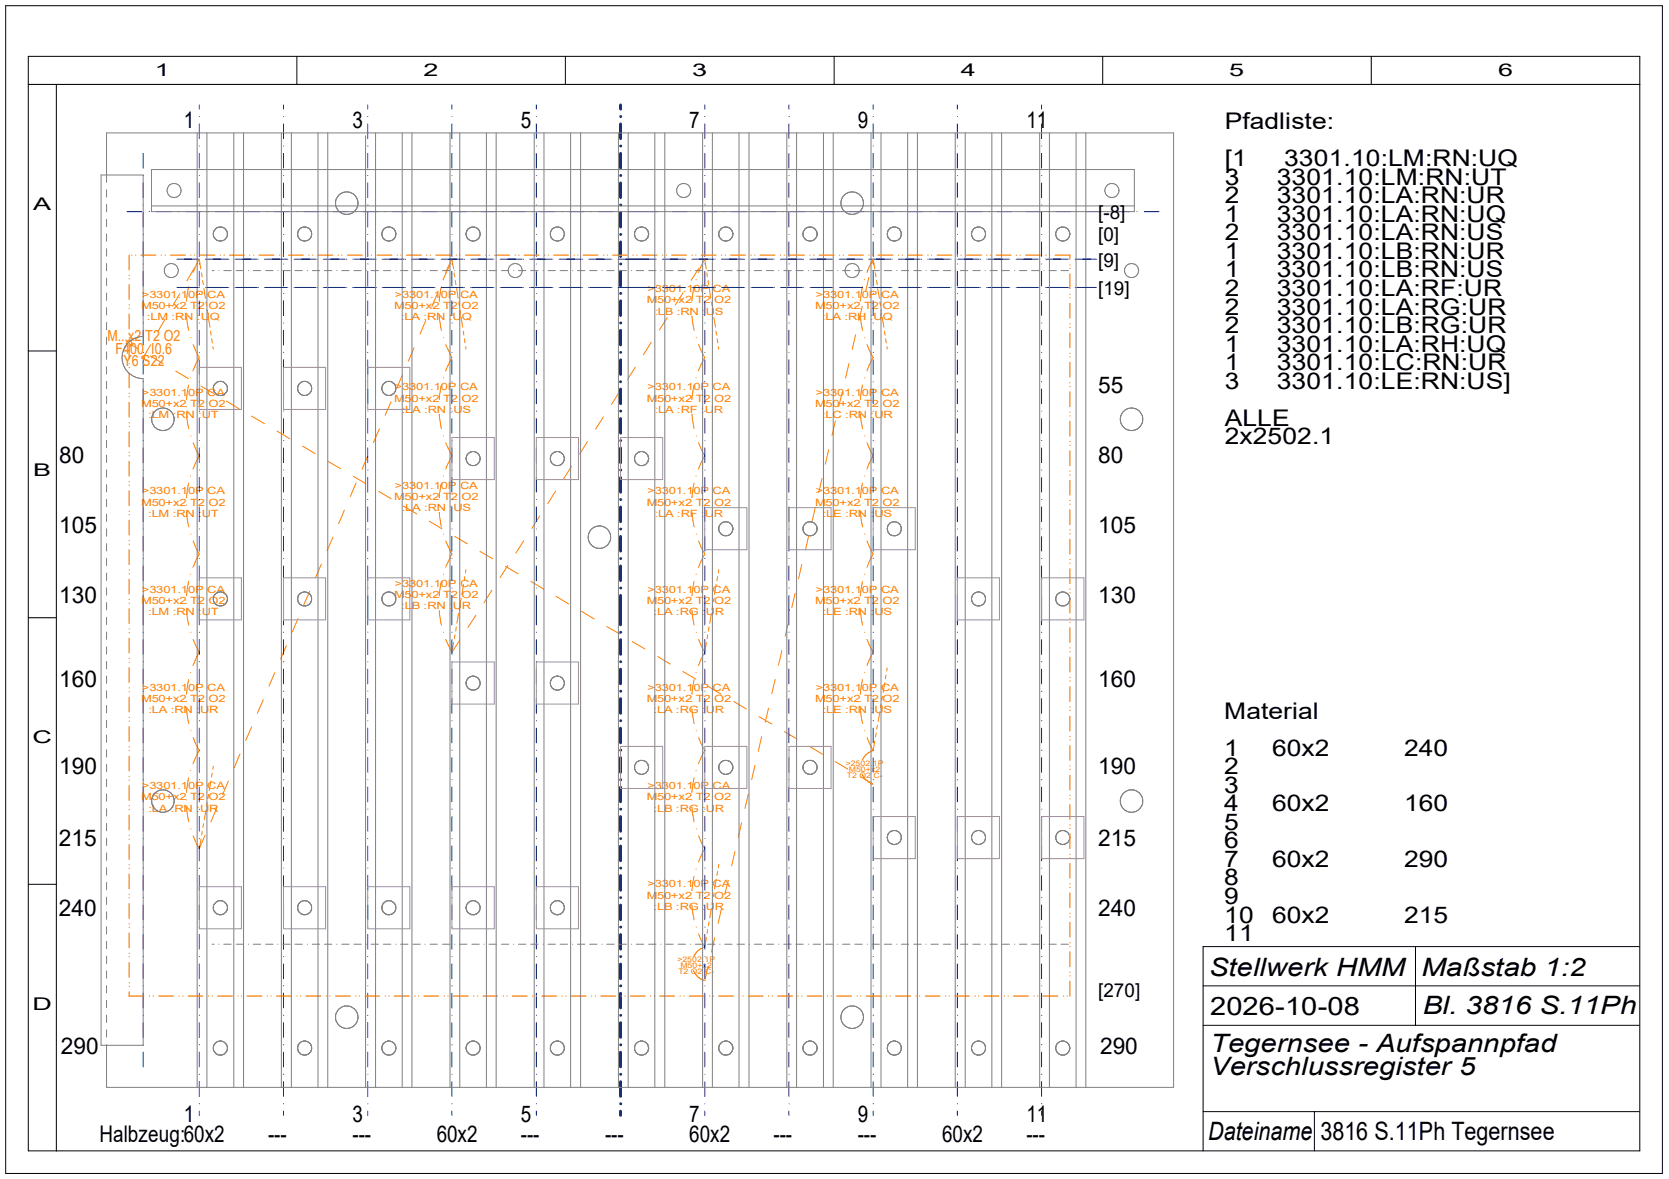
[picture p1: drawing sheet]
<svg xmlns="http://www.w3.org/2000/svg" width="297mm" height="210mm" viewBox="0 0 297 210" stroke-linecap="round" stroke-linejoin="round" font-family="sans-serif">
<defs><g id="words">
<g font-size="4.5">
<text x="215.2" y="173.8">Stellwerk HMM</text>
<text x="253" y="173.8">Maßstab 1:2</text>
<text x="215.4" y="180.6">2026-10-08</text>
<text x="253.2" y="180.5">Bl. 3816 S.11Ph</text>
<text x="215.4" y="187.4">Tegernsee - Aufspannpfad</text>
<text x="215.4" y="191.4">Verschlussregister 5</text>
<text x="215.1" y="203">Dateiname</text>
<text x="235" y="203">3816 S.11Ph Tegernsee</text>
</g>
<g font-size="4.1">
<text x="32.7" y="22.9">1</text>
<text x="62.7" y="22.9">3</text>
<text x="92.7" y="22.9">5</text>
<text x="122.7" y="22.9">7</text>
<text x="152.7" y="22.9">9</text>
<text x="182.7" y="22.9">11</text>
<text x="218" y="23">Pfadliste:</text>
<text x="218" y="29.6">[1</text>
<text x="228.6" y="29.6">3301.10:LM:RN:UQ</text>
<text x="218" y="32.9">3</text>
<text x="227.2" y="32.9">3301.10:LM:RN:UT</text>
<text x="218" y="36.2">2</text>
<text x="218" y="39.5">1</text>
<text x="227.2" y="36.2">3301.10:LA:RN:UR</text>
<text x="227.2" y="39.5">3301.10:LA:RN:UQ</text>
<text x="218" y="42.8">2</text>
<text x="218" y="46.1">1</text>
<text x="227.2" y="42.8">3301.10:LA:RN:US</text>
<text x="227.2" y="46.1">3301.10:LB:RN:UR</text>
<text x="218" y="49.4">1</text>
<text x="218" y="52.7">2</text>
<text x="227.2" y="49.4">3301.10:LB:RN:US</text>
<text x="227.2" y="52.7">3301.10:LA:RF:UR</text>
<text x="218" y="56">2</text>
<text x="218" y="59.3">2</text>
<text x="227.2" y="56">3301.10:LA:RG:UR</text>
<text x="227.2" y="59.3">3301.10:LB:RG:UR</text>
<text x="218" y="62.6">1</text>
<text x="218" y="65.9">1</text>
<text x="227.2" y="62.6">3301.10:LA:RH:UQ</text>
<text x="227.2" y="65.9">3301.10:LC:RN:UR</text>
<text x="195.4" y="69.9">55</text>
<text x="218" y="69.2">3</text>
<text x="227.2" y="69.2">3301.10:LE:RN:US]</text>
<text x="218" y="75.8">ALLE</text>
<text x="10.5" y="82.4">80</text>
<text x="195.4" y="82.4">80</text>
<text x="218" y="79.1">2x2502.1</text>
<text x="10.5" y="94.9">105</text>
<text x="195.4" y="94.9">105</text>
<text x="10.5" y="107.4">130</text>
<text x="195.4" y="107.4">130</text>
<text x="10.5" y="122.3">160</text>
<text x="195.4" y="122.3">160</text>
<text x="217.9" y="128">Material</text>
<text x="10.5" y="137.8">190</text>
<text x="195.4" y="137.8">190</text>
<text x="217.9" y="134.5">1</text>
<text x="217.9" y="137.8">2</text>
<text x="226.4" y="134.5">60x2</text>
<text x="249.9" y="134.5">240</text>
<text x="217.9" y="141.1">3</text>
<text x="217.9" y="144.4">4</text>
<text x="217.9" y="147.7">5</text>
<text x="226.4" y="144.4">60x2</text>
<text x="249.9" y="144.4">160</text>
<text x="10.5" y="150.7">215</text>
<text x="195.4" y="150.7">215</text>
<text x="217.9" y="151">6</text>
<text x="217.9" y="154.3">7</text>
<text x="226.4" y="154.3">60x2</text>
<text x="249.9" y="154.3">290</text>
<text x="217.9" y="157.6">8</text>
<text x="217.9" y="161">9</text>
<text x="10.5" y="163.2">240</text>
<text x="195.4" y="163.2">240</text>
<text x="217.9" y="164.3">10</text>
<text x="217.9" y="167.5">11</text>
<text x="226.4" y="164.3">60x2</text>
<text x="249.9" y="164.3">215</text>
<text x="10.8" y="187.6">290</text>
<text x="195.8" y="187.6">290</text>
<text x="17.7" y="203.2">Halbzeug:60x2</text>
<text x="32.7" y="199.7">1</text>
<text x="47.7" y="203.2">---</text>
<text x="62.7" y="199.7">3</text>
<text x="62.7" y="203.2">---</text>
<text x="77.7" y="203.2">60x2</text>
<text x="92.7" y="199.7">5</text>
<text x="92.7" y="203.2">---</text>
<text x="107.7" y="203.2">---</text>
<text x="122.7" y="199.7">7</text>
<text x="122.7" y="203.2">60x2</text>
<text x="137.7" y="203.2">---</text>
<text x="152.7" y="199.7">9</text>
<text x="152.7" y="203.2">---</text>
<text x="167.7" y="203.2">60x2</text>
<text x="182.7" y="199.7">11</text>
<text x="182.7" y="203.2">---</text>
</g>
<g font-size="3.4">
<text x="195.4" y="38.9">[-8]</text>
<text x="195.4" y="47.5">[9]</text>
<text x="195.4" y="42.9">[0]</text>
<text x="195.4" y="52.5">[19]</text>
<text x="195.4" y="177.5">[270]</text>
</g>
<g font-size="3.1">
<text x="27.6" y="13.6">1</text>
<text x="75.4" y="13.6">2</text>
<text x="123.2" y="13.6">3</text>
<text x="171" y="13.6">4</text>
<text x="218.8" y="13.6">5</text>
<text x="266.6" y="13.6">6</text>
<text x="5.9" y="37.3">A</text>
<text x="5.9" y="84.8">B</text>
<text x="5.8" y="132.3">C</text>
<text x="5.8" y="179.7">D</text>
</g>
<g font-size="2.7" fill="#ff8000">
<text x="19.1" y="60.8">M...x2 T2 O2</text>
<text x="20.6" y="63">F400 I0.6</text>
<text x="22" y="65.2">Y6 S22</text>
</g>
<g font-size="1.8" fill="#ff8000">
<text x="25.3" y="53">&gt;3301.10P CA</text>
<text x="70.3" y="53">&gt;3301.10P CA</text>
<text x="115.2" y="52">&gt;3301.10P CA</text>
<text x="145.2" y="53">&gt;3301.10P CA</text>
<text x="25.1" y="55">M50+x2 T2 O2</text>
<text x="26.2" y="57">:LM :RN :UQ</text>
<text x="70.1" y="55">M50+x2 T2 O2</text>
<text x="71.4" y="57">:LA :RN :UQ</text>
<text x="115.1" y="54">M50+x2 T2 O2</text>
<text x="116.5" y="56">:LB :RN :US</text>
<text x="145.1" y="55">M50+x2 T2 O2</text>
<text x="146.3" y="57">:LA :RH :UQ</text>
<text x="25.3" y="70.5">&gt;3301.10P CA</text>
<text x="70.1" y="71.5">M50+x2 T2 O2</text>
<text x="70.3" y="69.5">&gt;3301.10P CA</text>
<text x="115.1" y="71.5">M50+x2 T2 O2</text>
<text x="115.2" y="69.5">&gt;3301.10P CA</text>
<text x="145.2" y="70.5">&gt;3301.10P CA</text>
<text x="25.1" y="72.5">M50+x2 T2 O2</text>
<text x="26.4" y="74.5">:LM :RN :UT</text>
<text x="71.5" y="73.5">:LA :RN :US</text>
<text x="116.5" y="73.5">:LA :RF :UR</text>
<text x="145.1" y="72.5">M50+x2 T2 O2</text>
<text x="146.3" y="74.5">:LC :RN :UR</text>
<text x="25.3" y="88">&gt;3301.10P CA</text>
<text x="70.1" y="89">M50+x2 T2 O2</text>
<text x="70.3" y="87">&gt;3301.10P CA</text>
<text x="115.2" y="88">&gt;3301.10P CA</text>
<text x="145.2" y="88">&gt;3301.10P CA</text>
<text x="25.1" y="90">M50+x2 T2 O2</text>
<text x="26.4" y="92">:LM :RN :UT</text>
<text x="71.5" y="91">:LA :RN :US</text>
<text x="115.1" y="90">M50+x2 T2 O2</text>
<text x="116.5" y="92">:LA :RF :UR</text>
<text x="145.1" y="90">M50+x2 T2 O2</text>
<text x="146.4" y="92">:LE :RN :US</text>
<text x="25.1" y="107.5">M50+x2 T2 O2</text>
<text x="25.3" y="105.5">&gt;3301.10P CA</text>
<text x="70.1" y="106.5">M50+x2 T2 O2</text>
<text x="70.3" y="104.5">&gt;3301.10P CA</text>
<text x="115.1" y="107.5">M50+x2 T2 O2</text>
<text x="115.2" y="105.5">&gt;3301.10P CA</text>
<text x="145.1" y="107.5">M50+x2 T2 O2</text>
<text x="145.2" y="105.5">&gt;3301.10P CA</text>
<text x="26.4" y="109.5">:LM :RN :UT</text>
<text x="71.4" y="108.5">:LB :RN :UR</text>
<text x="116.3" y="109.5">:LA :RG :UR</text>
<text x="146.4" y="109.5">:LE :RN :US</text>
<text x="25.1" y="125">M50+x2 T2 O2</text>
<text x="25.3" y="123">&gt;3301.10P CA</text>
<text x="115.1" y="125">M50+x2 T2 O2</text>
<text x="115.2" y="123">&gt;3301.10P CA</text>
<text x="145.1" y="125">M50+x2 T2 O2</text>
<text x="145.2" y="123">&gt;3301.10P CA</text>
<text x="26.4" y="127">:LA :RN :UR</text>
<text x="116.3" y="127">:LA :RG :UR</text>
<text x="146.4" y="127">:LE :RN :US</text>
<text x="25.1" y="142.5">M50+x2 T2 O2</text>
<text x="25.3" y="140.5">&gt;3301.10P CA</text>
<text x="115.1" y="142.5">M50+x2 T2 O2</text>
<text x="115.2" y="140.5">&gt;3301.10P CA</text>
<text x="26.4" y="144.5">:LA :RN :UR</text>
<text x="116.3" y="144.5">:LB :RG :UR</text>
<text x="115.1" y="160">M50+x2 T2 O2</text>
<text x="115.2" y="158">&gt;3301.10P CA</text>
<text x="116.3" y="162">:LB :RG :UR</text>
</g>
<g font-size="1.4" fill="#ff8000">
<text x="150.5" y="136.3">&gt;2502.1P</text>
<text x="151.1" y="137.4">M50+x2</text>
<text x="150.7" y="138.5">T2 O2 C-</text>
<text x="120.6" y="171.3">&gt;2502.1P</text>
<text x="120.7" y="173.5">T2 O2 C-</text>
<text x="121.1" y="172.4">M50+x2</text>
</g>
</g></defs>
<g fill="none" stroke="#000" stroke-width=".18">
<path d="M1 1h294.9v207.9h-294.9zM5 10h286.8v194.9h-286.8zM5 15h286.8M10 15v189.9M52.8 10v5M100.6 10v5M148.5 10v5M196.3 10v5M244 10v5M5 62.5h5M5 110h5M5 157.4h5"/>
<path d="M214.1 175.5h77.7M251.9 168.5v14M291.8 168.5h-77.7v36.4M214.1 182.5h77.7M214.1 197.9h77.7M233.9 197.9v7"/>
</g>
<g fill="none" stroke="#00f" stroke-width=".18">
<path d="M35.5 18.7v.7M50.5 18.7v.7M65.4 18.7v.7M80.4 18.7v.7M95.5 18.7v.7M125.4 18.7v.7M140.4 18.7v.7M155.4 18.7v.7M170.4 18.7v.7M185.4 18.7v.7M22.6 37.7h2.6M25.5 27.3v2.6"/>
<path d="M25.5 32.6v2.6M25.5 37.8v2.6M25.5 36.5h.1M25.5 31.2h.1M26.5 37.7h.1M27.9 37.7h2.6M31.8 37.7h.1M33.1 37.7h2.6M35.5 36.5h.1M35.5 31.2h.1M35.5 22.1v2.6M35.5 27.3v2.6"/>
<path d="M35.5 32.6v2.6M35.5 37.8v2.6M35.5 26h.1M35.5 20.7h.1M37 37.7h.1M38.4 37.7h2.6M42.3 37.7h.1M43.6 37.7h2.6M47.5 37.7h.1M48.8 37.7h2.7M50.5 36.5h.1M50.5 31.2h.1"/>
<path d="M50.5 26h.1M50.5 20.7h.1M50.5 22.1v2.6M50.5 27.3v2.6M50.5 32.6v2.6M50.5 37.8v2.6M52.8 37.7h.1M54.1 37.7h2.6M58 37.7h.1M59.3 37.7h2.7M63.3 37.7h.1M64.6 37.7h2.6"/>
<path d="M65.4 36.5h.1M65.4 31.2h.1M65.4 26h.1M65.4 20.7h.1M65.4 22.1v2.6M65.4 27.3v2.6M65.4 32.6v2.6M65.4 37.8v2.6M68.5 37.7h.1M69.8 37.7h2.7M73.8 37.7h.1M75.1 37.7h2.6"/>
<path d="M79 37.7h.1M80.3 37.7h2.7M80.4 36.5h.1M80.4 31.2h.1M80.4 26h.1M80.4 20.7h.1M80.4 22.1v2.6M80.4 27.3v2.6M80.4 32.6v2.6M80.4 37.8v2.6M84.3 37.7h.1M85.6 37.7h2.6"/>
<path d="M89.5 37.7h.1M90.8 37.7h2.7M94.8 37.7h.1M95.5 36.5h.1M95.5 31.2h.1M95.5 26h.1M95.5 20.7h.1M95.5 22.1v2.6M95.5 27.3v2.6M95.5 32.6v2.6M95.5 37.8v2.6M96.1 37.7h2.6"/>
<path d="M100 37.7h.1M101.3 37.7h2.6M105.2 37.7h.1M106.5 37.7h2.7M110.5 37.7h.1M111.8 37.7h5.2M118.4 37.7h.1M119.7 37.7h2.6M123.6 37.7h.1M124.9 37.7h2.6M125.4 36.5h.1M125.4 31.2h.1"/>
<path d="M125.4 26h.1M125.4 20.7h.1M125.4 22.1v2.6M125.4 27.3v2.6M125.4 32.6v2.6M125.4 37.8v2.6M128.9 37.7h.1M130.2 37.7h2.6M134.1 37.7h.1M135.4 37.7h2.6M139.4 37.7h.1M140.4 36.5h.1"/>
<path d="M140.4 31.2h.1M140.4 26h.1M140.4 20.7h.1M140.4 22.1v2.6M140.4 27.3v2.6M140.4 32.6v2.6M140.4 37.8v2.6M140.7 37.7h2.6M144.6 37.7h.1M145.9 37.7h2.6M149.9 37.7h.1M151.2 37.7h2.6"/>
<path d="M155.1 37.7h.1M155.4 36.5h.1M155.4 31.2h.1M155.4 26h.1M155.4 20.7h.1M155.4 22.1v2.6M155.4 27.3v2.6M155.4 32.6v2.6M155.4 37.8v2.6M156.4 37.7h2.6M160.4 37.7h.1M161.7 37.7h2.6"/>
<path d="M165.6 37.7h.1M166.9 37.7h2.6M170.4 36.5h.1M170.4 31.2h.1M170.4 26h.1M170.4 20.7h.1M170.4 22.1v2.6M170.4 27.3v2.6M170.4 32.6v2.6M170.4 37.8v2.6M170.9 37.7h.1M172.2 37.7h2.6"/>
<path d="M176.1 37.7h.1M177.4 37.7h2.6M181.4 37.7h.1M182.7 37.7h2.6M185.4 36.5h.1M185.4 31.2h.1M185.4 26h.1M185.4 20.7h.1M185.4 22.1v2.6M185.4 27.3v2.6M185.4 32.6v2.6M185.4 37.8v2.6"/>
<path d="M186.6 37.7h.1M187.9 37.7h2.6M191.9 37.7h.1M193.2 37.7h2.6M197.1 37.7h.1M198.4 37.7h2.6M202.3 37.7h.1M203.7 37.7h2.6M25.5 43.1v2.6M25.5 48.3v2.6M25.5 53.6v2.6M25.5 58.8v2.6"/>
<path d="M25.5 57.5h.1M25.5 52.2h.1M25.5 47h.1M25.5 41.7h.1M31.5 46.1h3.8M31.5 51.2h3.8M35.4 46.1h.1M35.4 51.2h.1M35.5 57.5h.1M35.5 52.2h.1M35.5 47h.1M35.5 41.7h.1"/>
<path d="M35.5 43.1v2.6M35.5 48.3v2.6M35.5 53.6v2.6M35.5 58.8v2.6M36.6 46.1h.1M36.6 51.2h.1M36.7 46.1h3.8M36.7 51.2h3.8M40.7 46.1h.1M40.7 51.2h.1M41.8 46.1h.1M41.8 51.2h.1"/>
<path d="M42 46.1h3.8M42 51.2h3.8M45.9 46.1h.1M45.9 51.2h.1M47.1 46.1h.1M47.1 51.2h.1M47.2 46.1h3.8M47.2 51.2h3.8M50.5 57.5h.1M50.5 52.2h.1M50.5 47h.1M50.5 41.7h.1"/>
<path d="M50.5 43.1v2.6M50.5 48.3v2.6M50.5 53.6v2.6M50.5 58.8v2.6M51.2 46.1h.1M51.2 51.2h.1M52.3 46.1h.1M52.3 51.2h.1M52.5 46.1h3.7M52.5 51.2h3.7M56.4 46.1h.1M56.4 51.2h.1"/>
<path d="M57.5 46.1h.1M57.5 51.2h.1M57.7 46.1h3.8M57.7 51.2h3.8M61.7 46.1h.1M61.7 51.2h.1M62.8 46.1h.1M62.8 51.2h.1M63 46.1h3.7M63 51.2h3.7M65.4 57.5h.1M65.4 52.2h.1"/>
<path d="M65.4 47h.1M65.4 41.7h.1M65.4 43.1v2.6M65.4 48.3v2.6M65.4 53.6v2.6M65.4 58.8v2.6M66.9 46.1h.1M66.9 51.2h.1M68 46.1h.1M68 51.2h.1M68.2 46.1h3.8M68.2 51.2h3.8"/>
<path d="M72.1 46.1h.1M72.1 51.2h.1M73.3 46.1h.1M73.3 51.2h.1M73.4 46.1h3.8M73.4 51.2h3.8M77.4 46.1h.1M77.4 51.2h.1M78.5 46.1h.1M78.5 51.2h.1M78.7 46.1h3.8M78.7 51.2h3.8"/>
<path d="M80.4 57.5h.1M80.4 52.2h.1M80.4 47h.1M80.4 41.7h.1M80.4 43.1v2.6M80.4 48.3v2.6M80.4 53.6v2.6M80.4 58.8v2.6M82.6 46.1h.1M82.6 51.2h.1M83.8 46.1h.1M83.8 51.2h.1"/>
<path d="M83.9 46.1h3.8M83.9 51.2h3.8M87.9 46.1h.1M87.9 51.2h.1M89 46.1h.1M89 51.2h.1M89.2 46.1h3.8M89.2 51.2h3.8M93.1 46.1h.1M93.1 51.2h.1M94.3 46.1h.1M94.3 51.2h.1"/>
<path d="M94.4 46.1h3.8M94.4 51.2h3.8M95.5 57.5h.1M95.5 52.2h.1M95.5 47h.1M95.5 41.7h.1M95.5 43.1v2.6M95.5 48.3v2.6M95.5 53.6v2.6M95.5 58.8v2.6M98.4 46.1h.1M98.4 51.2h.1"/>
<path d="M99.5 46.1h.1M99.5 51.2h.1M99.7 46.1h3.8M99.7 51.2h3.8M103.6 46.1h.1M103.6 51.2h.1M104.8 46.1h.1M104.8 51.2h.1M104.9 46.1h3.8M104.9 51.2h3.8M108.9 46.1h.1M108.9 51.2h.1"/>
<path d="M110 46.1h.1M110 51.2h.1M110.2 46.1h6.4M110.2 51.2h6.4M116.8 46.1h.1M116.8 51.2h.1M117.9 46.1h.1M117.9 51.2h.1M118.1 46.1h3.7M118.1 51.2h3.7M122 46.1h.1M122 51.2h.1"/>
<path d="M123.1 46.1h.1M123.1 51.2h.1M123.3 46.1h3.8M123.3 51.2h3.8M125.4 57.5h.1M125.4 52.2h.1M125.4 47h.1M125.4 41.7h.1M125.4 43.1v2.6M125.4 48.3v2.6M125.4 53.6v2.6M125.4 58.8v2.6"/>
<path d="M127.3 46.1h.1M127.3 51.2h.1M128.4 46.1h.1M128.4 51.2h.1M128.6 46.1h3.7M128.6 51.2h3.7M132.5 46.1h.1M132.5 51.2h.1M133.6 46.1h.1M133.6 51.2h.1M133.8 46.1h3.8M133.8 51.2h3.8"/>
<path d="M137.7 46.1h.1M137.7 51.2h.1M138.9 46.1h.1M138.9 51.2h.1M139.1 46.1h3.7M139.1 51.2h3.7M140.4 57.5h.1M140.4 52.2h.1M140.4 47h.1M140.4 41.7h.1M140.4 43.1v2.6M140.4 48.3v2.6"/>
<path d="M140.4 53.6v2.6M140.4 58.8v2.6M143 46.1h.1M143 51.2h.1M144.1 46.1h.1M144.1 51.2h.1M144.3 46.1h3.8M144.3 51.2h3.8M148.2 46.1h.1M148.2 51.2h.1M149.4 46.1h.1M149.4 51.2h.1"/>
<path d="M149.6 46.1h3.7M149.6 51.2h3.7M153.5 46.1h.1M153.5 51.2h.1M154.6 46.1h.1M154.6 51.2h.1M154.8 46.1h3.8M154.8 51.2h3.8M155.4 57.5h.1M155.4 52.2h.1M155.4 47h.1M155.4 41.7h.1"/>
<path d="M155.4 43.1v2.6M155.4 48.3v2.6M155.4 53.6v2.6M155.4 58.8v2.6M158.7 46.1h.1M158.7 51.2h.1M159.9 46.1h.1M159.9 51.2h.1M160.1 46.1h3.7M160.1 51.2h3.7M164 46.1h.1M164 51.2h.1"/>
<path d="M165.1 46.1h.1M165.1 51.2h.1M165.3 46.1h3.7M165.3 51.2h3.7M169.2 46.1h.1M169.2 51.2h.1M170.3 46.1h.1M170.3 51.2h.1M170.4 57.5h.1M170.4 52.2h.1M170.4 47h.1M170.4 41.7h.1"/>
<path d="M170.4 43.1v2.6M170.4 48.3v2.6M170.4 53.6v2.6M170.4 58.8v2.6M170.6 46.1h3.7M170.6 51.2h3.7M174.5 46.1h.1M174.5 51.2h.1M175.6 46.1h.1M175.6 51.2h.1M175.8 46.1h3.7M175.8 51.2h3.7"/>
<path d="M179.7 46.1h.1M179.7 51.2h.1M180.8 46.1h.1M180.8 51.2h.1M181 46.1h3.8M181 51.2h3.8M185 46.1h.1M185 51.2h.1M185.4 57.5h.1M185.4 52.2h.1M185.4 47h.1M185.4 41.7h.1"/>
<path d="M185.4 43.1v2.6M185.4 48.3v2.6M185.4 53.6v2.6M185.4 58.8v2.6M186.1 46.1h.1M186.1 51.2h.1M186.3 46.1h3.7M186.3 51.2h3.7M190.2 46.1h.1M190.2 51.2h.1M191.3 46.1h.1M191.3 51.2h.1"/>
<path d="M191.5 46.1h3.7M191.5 51.2h3.7M25.5 64.1v2.5M25.5 69.3v2.6M25.5 74.5v2.6M25.5 79.8v2.6M25.5 78.4h.1M25.5 73.2h.1M25.5 67.9h.1M25.5 62.7h.1M35.5 78.4h.1M35.5 73.2h.1"/>
<path d="M35.5 62.7h.1M35.5 64.1v2.6M35.5 67.9v.1M35.5 69.3v2.6M35.5 74.5v2.6M35.5 79.8v2.6M50.5 78.4h.1M50.5 73.2h.1M50.5 62.7h.1M50.5 64.1v2.6M50.5 67.9v.1M50.5 69.3v2.6"/>
<path d="M50.5 74.5v2.6M50.5 79.8v2.6M65.4 78.4h.1M65.4 73.2h.1M65.4 62.7h.1M65.4 64.1v2.6M65.4 67.9v.1M65.4 69.3v2.6M65.4 74.5v2.6M65.4 79.8v2.6M80.4 78.4h.1M80.4 73.2h.1"/>
<path d="M80.4 62.7h.1M80.4 64.1v2.6M80.4 67.9v.1M80.4 69.3v2.6M80.4 74.5v2.6M80.4 79.8v2.6M95.5 78.4h.1M95.5 73.2h.1M95.5 62.7h.1M95.5 64.1v2.6M95.5 67.9v.1M95.5 69.3v2.6"/>
<path d="M95.5 74.5v2.6M95.5 79.8v2.6M125.4 78.4h.1M125.4 73.2h.1M125.4 62.7h.1M125.4 64.1v2.6M125.4 67.9v.1M125.4 69.3v2.6M125.4 74.5v2.6M125.4 79.8v2.6M140.4 78.4h.1M140.4 73.2h.1"/>
<path d="M140.4 62.7h.1M140.4 64.1v2.6M140.4 67.9v.1M140.4 69.3v2.6M140.4 74.5v2.6M140.4 79.8v2.6M155.4 78.4h.1M155.4 73.2h.1M155.4 62.7h.1M155.4 64.1v2.6M155.4 67.9v.1M155.4 69.3v2.6"/>
<path d="M155.4 74.5v2.6M155.4 79.8v2.6M170.4 78.4h.1M170.4 73.2h.1M170.4 62.7h.1M170.4 64.1v2.6M170.4 67.9v.1M170.4 69.3v2.6M170.4 74.5v2.6M170.4 79.8v2.6M185.4 78.4h.1M185.4 73.2h.1"/>
<path d="M185.4 62.7h.1M185.4 64.1v2.6M185.4 67.9v.1M185.4 69.3v2.6M185.4 74.5v2.6M185.4 79.8v2.6M25.5 85v2.6M25.5 90.3v2.6M25.5 95.5v2.6M25.5 99.4h.1M25.5 94.2h.1M25.5 88.9h.1"/>
<path d="M25.5 83.7h.1M35.5 99.4h.1M35.5 94.2h.1M35.5 88.9h.1M35.5 83.7h.1M35.5 85v2.6M35.5 90.3v2.6M35.5 95.5v2.6M50.5 99.4h.1M50.5 94.2h.1M50.5 88.9h.1M50.5 83.7h.1"/>
<path d="M50.5 85v2.6M50.5 90.3v2.6M50.5 95.5v2.6M65.4 99.4h.1M65.4 94.2h.1M65.4 88.9h.1M65.4 83.7h.1M65.4 85v2.6M65.4 90.3v2.6M65.4 95.5v2.6M80.4 99.4h.1M80.4 94.2h.1"/>
<path d="M80.4 88.9h.1M80.4 83.7h.1M80.4 85v2.6M80.4 90.3v2.6M80.4 95.5v2.6M95.5 99.4h.1M95.5 94.2h.1M95.5 88.9h.1M95.5 83.7h.1M95.5 85v2.6M95.5 90.3v2.6M95.5 95.5v2.6"/>
<path d="M125.4 99.4h.1M125.4 94.2h.1M125.4 88.9h.1M125.4 83.7h.1M125.4 85v2.6M125.4 90.3v2.6M125.4 95.5v2.6M140.4 99.4h.1M140.4 94.2h.1M140.4 88.9h.1M140.4 83.7h.1M140.4 85v2.6"/>
<path d="M140.4 90.3v2.6M140.4 95.5v2.6M155.4 99.4h.1M155.4 94.2h.1M155.4 88.9h.1M155.4 83.7h.1M155.4 85v2.6M155.4 90.3v2.6M155.4 95.5v2.6M170.4 99.4h.1M170.4 94.2h.1M170.4 88.9h.1"/>
<path d="M170.4 83.7h.1M170.4 85v2.6M170.4 90.3v2.6M170.4 95.5v2.6M185.4 99.4h.1M185.4 94.2h.1M185.4 88.9h.1M185.4 83.7h.1M185.4 85v2.6M185.4 90.3v2.6M185.4 95.5v2.6M25.5 100.8v2.6"/>
<path d="M25.5 106v5.3M25.5 113.9v2.6M25.5 119.1v2.7M25.5 104.7h.1M25.5 112.6h.1M25.5 117.8h.1M35.5 104.7h.1M35.5 112.6h.1M35.5 117.8h.1M35.5 100.8v2.6M35.5 106v5.3M35.5 113.9v2.6"/>
<path d="M35.5 119.1v2.7M50.5 104.7h.1M50.5 112.6h.1M50.5 117.8h.1M50.5 100.8v2.6M50.5 106v5.3M50.5 113.9v2.6M50.5 119.1v2.7M65.4 104.7h.1M65.4 112.6h.1M65.4 117.8h.1M65.4 100.8v2.6"/>
<path d="M65.4 106v5.3M65.4 113.9v2.6M65.4 119.1v2.7M80.4 104.7h.1M80.4 112.6h.1M80.4 117.8h.1M80.4 100.8v2.6M80.4 106v5.3M80.4 113.9v2.6M80.4 119.1v2.7M95.5 104.7h.1M95.5 112.6h.1"/>
<path d="M95.5 117.8h.1M95.5 100.8v2.6M95.5 106v5.3M95.5 113.9v2.6M95.5 119.1v2.7M125.4 104.7h.1M125.4 112.6h.1M125.4 117.8h.1M125.4 100.8v2.6M125.4 106v5.3M125.4 113.9v2.6M125.4 119.1v2.7"/>
<path d="M140.4 104.7h.1M140.4 112.6h.1M140.4 117.8h.1M140.4 100.8v2.6M140.4 106v5.3M140.4 113.9v2.6M140.4 119.1v2.7M155.4 104.7h.1M155.4 112.6h.1M155.4 117.8h.1M155.4 100.8v2.6M155.4 106v5.3"/>
<path d="M155.4 113.9v2.6M155.4 119.1v2.7M170.4 104.7h.1M170.4 112.6h.1M170.4 117.8h.1M170.4 100.8v2.6M170.4 106v5.3M170.4 113.9v2.6M170.4 119.1v2.7M185.4 104.7h.1M185.4 112.6h.1M185.4 117.8h.1"/>
<path d="M185.4 100.8v2.6M185.4 106v5.3M185.4 113.9v2.6M185.4 119.1v2.7M25.5 124.4v2.6M25.5 129.6v2.6M25.5 134.9v2.6M25.5 123.1h.1M25.5 128.3h.1M25.5 133.6h.1M25.5 138.8h.1M35.5 123.1h.1"/>
<path d="M35.5 128.3h.1M35.5 133.6h.1M35.5 138.8h.1M35.5 124.4v2.6M35.5 129.6v2.6M35.5 134.9v2.6M50.5 123.1h.1M50.5 128.3h.1M50.5 133.6h.1M50.5 138.8h.1M50.5 124.4v2.6M50.5 129.6v2.6"/>
<path d="M50.5 134.9v2.6M65.4 123.1h.1M65.4 128.3h.1M65.4 133.6h.1M65.4 138.8h.1M65.4 124.4v2.6M65.4 129.6v2.6M65.4 134.9v2.6M80.4 123.1h.1M80.4 128.3h.1M80.4 133.6h.1M80.4 138.8h.1"/>
<path d="M80.4 124.4v2.6M80.4 129.6v2.6M80.4 134.9v2.6M95.5 123.1h.1M95.5 128.3h.1M95.5 133.6h.1M95.5 138.8h.1M95.5 124.4v2.6M95.5 129.6v2.6M95.5 134.9v2.6M125.4 123.1h.1M125.4 128.3h.1"/>
<path d="M125.4 133.6h.1M125.4 138.8h.1M125.4 124.4v2.6M125.4 129.6v2.6M125.4 134.9v2.6M140.4 123.1h.1M140.4 128.3h.1M140.4 133.6h.1M140.4 138.8h.1M140.4 124.4v2.6M140.4 129.6v2.6M140.4 134.9v2.6"/>
<path d="M155.4 123.1h.1M155.4 128.3h.1M155.4 133.6h.1M155.4 138.8h.1M155.4 124.4v2.6M155.4 129.6v2.6M155.4 134.9v2.6M170.4 123.1h.1M170.4 128.3h.1M170.4 133.6h.1M170.4 138.8h.1M170.4 124.4v2.6"/>
<path d="M170.4 129.6v2.6M170.4 134.9v2.6M185.4 123.1h.1M185.4 128.3h.1M185.4 133.6h.1M185.4 138.8h.1M185.4 124.4v2.6M185.4 129.6v2.6M185.4 134.9v2.6M25.5 140.1v2.6M25.5 145.4v2.6M25.5 150.6v2.6"/>
<path d="M25.5 155.9v2.6M25.5 144.1h.1M25.5 149.3h.1M25.5 154.6h.1M25.5 159.8h.1M35.5 144.1h.1M35.5 149.3h.1M35.5 154.6h.1M35.5 159.8h.1M35.5 140.1v2.6M35.5 145.4v2.6M35.5 150.6v2.6"/>
<path d="M35.5 155.9v2.6M50.5 144.1h.1M50.5 149.3h.1M50.5 154.6h.1M50.5 159.8h.1M50.5 140.1v2.6M50.5 145.4v2.6M50.5 150.6v2.6M50.5 155.9v2.6M65.4 144.1h.1M65.4 149.3h.1M65.4 154.6h.1"/>
<path d="M65.4 159.8h.1M65.4 140.1v2.6M65.4 145.4v2.6M65.4 150.6v2.6M65.4 155.9v2.6M80.4 144.1h.1M80.4 149.3h.1M80.4 154.6h.1M80.4 159.8h.1M80.4 140.1v2.6M80.4 145.4v2.6M80.4 150.6v2.6"/>
<path d="M80.4 155.9v2.6M95.5 144.1h.1M95.5 149.3h.1M95.5 154.6h.1M95.5 159.8h.1M95.5 140.1v2.6M95.5 145.4v2.6M95.5 150.6v2.6M95.5 155.9v2.6M125.4 144.1h.1M125.4 149.3h.1M125.4 154.6h.1"/>
<path d="M125.4 159.8h.1M125.4 140.1v2.6M125.4 145.4v2.6M125.4 150.6v2.6M125.4 155.9v2.6M140.4 144.1h.1M140.4 149.3h.1M140.4 154.6h.1M140.4 159.8h.1M140.4 140.1v2.6M140.4 145.4v2.6M140.4 150.6v2.6"/>
<path d="M140.4 155.9v2.6M155.4 144.1h.1M155.4 149.3h.1M155.4 154.6h.1M155.4 159.8h.1M155.4 140.1v2.6M155.4 145.4v2.6M155.4 150.6v2.6M155.4 155.9v2.6M170.4 144.1h.1M170.4 149.3h.1M170.4 154.6h.1"/>
<path d="M170.4 159.8h.1M170.4 140.1v2.6M170.4 145.4v2.6M170.4 150.6v2.6M170.4 155.9v2.6M185.4 144.1h.1M185.4 149.3h.1M185.4 154.6h.1M185.4 159.8h.1M185.4 140.1v2.6M185.4 145.4v2.6M185.4 150.6v2.6"/>
<path d="M185.4 155.9v2.6M25.5 161.1v2.6M25.5 166.4v2.6M25.5 170.3h.1M25.5 171.6v2.6M25.5 176.8v2.7M25.5 165.1h.1M25.5 175.5h.1M35.5 165.1h.1M35.5 175.5h.1M35.5 161.1v2.6M35.5 166.4v2.6"/>
<path d="M35.5 171.6v2.6M35.5 176.8v2.7M35.5 170.3h.1M50.5 165.1h.1M50.5 175.5h.1M50.5 170.3h.1M50.5 161.1v2.6M50.5 166.4v2.6M50.5 171.6v2.6M50.5 176.8v2.7M65.4 165.1h.1M65.4 175.5h.1"/>
<path d="M65.4 170.3h.1M65.4 161.1v2.6M65.4 166.4v2.6M65.4 171.6v2.6M65.4 176.8v2.7M80.4 165.1h.1M80.4 175.5h.1M80.4 170.3h.1M80.4 161.1v2.6M80.4 166.4v2.6M80.4 171.6v2.6M80.4 176.8v2.7"/>
<path d="M95.5 165.1h.1M95.5 175.5h.1M95.5 170.3h.1M95.5 161.1v2.6M95.5 166.4v2.6M95.5 171.6v2.6M95.5 176.8v2.7M125.4 165.1h.1M125.4 175.5h.1M125.4 170.3h.1M125.4 161.1v2.6M125.4 166.4v2.6"/>
<path d="M125.4 171.6v2.6M125.4 176.8v2.7M140.4 165.1h.1M140.4 175.5h.1M140.4 170.3h.1M140.4 161.1v2.6M140.4 166.4v2.6M140.4 171.6v2.6M140.4 176.8v2.7M155.4 165.1h.1M155.4 175.5h.1M155.4 170.3h.1"/>
<path d="M155.4 161.1v2.6M155.4 166.4v2.6M155.4 171.6v2.6M155.4 176.8v2.7M170.4 165.1h.1M170.4 175.5h.1M170.4 170.3h.1M170.4 161.1v2.6M170.4 166.4v2.6M170.4 171.6v2.6M170.4 176.8v2.7M185.4 165.1h.1"/>
<path d="M185.4 175.5h.1M185.4 170.3h.1M185.4 161.1v2.6M185.4 166.4v2.6M185.4 171.6v2.6M185.4 176.8v2.7M25.5 182.1v2.6M25.5 187.3v2.6M25.5 180.8h.1M25.5 186h.1M35.5 180.8h.1M35.5 186h.1"/>
<path d="M35.5 182.1v2.6M35.5 187.3v2.6M35.5 192.6v2.6M35.5 197.8v.8M35.5 191.3h.1M35.5 196.5h.1M50.5 180.8h.1M50.5 186h.1M50.5 191.3h.1M50.5 196.5h.1M50.5 182.1v2.6M50.5 187.3v2.6"/>
<path d="M50.5 192.6v2.6M50.5 197.8v.8M65.4 180.8h.1M65.4 186h.1M65.4 191.3h.1M65.4 196.5h.1M65.4 182.1v2.6M65.4 187.3v2.6M65.4 192.6v2.6M65.4 197.8v.8M80.4 180.8h.1M80.4 186h.1"/>
<path d="M80.4 191.3h.1M80.4 196.5h.1M80.4 182.1v2.6M80.4 187.3v2.6M80.4 192.6v2.6M80.4 197.8v.8M95.5 180.8h.1M95.5 186h.1M95.5 191.3h.1M95.5 196.5h.1M95.5 182.1v2.6M95.5 187.3v2.6"/>
<path d="M95.5 192.6v2.6M95.5 197.8v.8M125.4 180.8h.1M125.4 186h.1M125.4 191.3h.1M125.4 196.5h.1M125.4 182.1v2.6M125.4 187.3v2.6M125.4 192.6v2.6M125.4 197.8v.8M140.4 180.8h.1M140.4 186h.1"/>
<path d="M140.4 191.3h.1M140.4 196.5h.1M140.4 182.1v2.6M140.4 187.3v2.6M140.4 192.6v2.6M140.4 197.8v.8M155.4 180.8h.1M155.4 186h.1M155.4 191.3h.1M155.4 196.5h.1M155.4 182.1v2.6M155.4 187.3v2.6"/>
<path d="M155.4 192.6v2.6M155.4 197.8v.8M170.4 180.8h.1M170.4 186h.1M170.4 191.3h.1M170.4 196.5h.1M170.4 182.1v2.6M170.4 187.3v2.6M170.4 192.6v2.6M170.4 197.8v.8M185.4 180.8h.1M185.4 186h.1"/>
<path d="M185.4 191.3h.1M185.4 196.5h.1M185.4 182.1v2.6M185.4 187.3v2.6M185.4 192.6v2.6M185.4 197.8v.8"/>
</g>
<g fill="none" stroke="#808080" stroke-width=".18">
<path d="M19 32.5v-8.8h189.9v169.9h-189.9v-7.6M19 33.8v1.3M19 36.4v1.3M19 39v1.3M27 30.2h174.9v7.5h-174.9zM27 36.7h174.9M32.2 33.9h.1M35.1 23.7v169.9M36.8 23.7v169.9M41.6 23.7v169.9M43.3 23.7v169.9M50.1 23.7v169.9"/>
<path d="M51.9 23.7v169.9M56.6 23.7v169.9M58.3 23.7v169.9M59.8 35.6v.1M60.7 37.9h.1M62.3 34.2h.1M63.5 35.3v.1M63.7 36.2h.1M65.1 24.2v169.4M66.8 23.7v169.9M71.6 23.7v169.9M73.3 23.7v169.9"/>
<path d="M80.1 23.7v169.9M81.8 23.7v169.9M86.6 23.7v169.9M88.3 23.7v169.9M95.1 23.7v169.9M96.8 23.7v169.9M101.6 23.7v169.9M103.3 23.7v169.9M110.1 23.7v169.9M111.8 23.7v169.9M116.5 23.7v169.9M118.3 23.7v169.9"/>
<path d="M122.9 33.9h.1M125 23.7v169.9M126.8 23.7v169.9M131.5 23.7v169.9M133.3 23.7v169.9M140 23.7v169.9M141.8 23.7v169.9M146.6 23.7v169.9M148.3 23.7v169.9M149.7 35.6v.1M153.5 35.3v.1M153.7 36.2h.1"/>
<path d="M155 23.7v169.9M156.8 23.7v169.9M161.5 23.7v169.9M163.3 23.7v169.9M170 23.7v169.9M171.8 23.7v169.9M176.5 23.7v169.9M178.3 23.7v169.9M185 23.7v169.9M186.8 23.7v169.9M191.5 23.7v169.9M193.2 23.7v169.9"/>
<path d="M199.1 33.9h.1M19 41.7v1.3M19 44.3v1.3M19 46.9v1.3M19 49.5v1.3M19 52.2v1.3M19 54.8v1.3M19 57.4v1.3M25.5 59.9v-28.7h-7.5v154.9h7.5v-118.7l-.9-.1-.6-.2a3.8 3.8 0 0 1-1.7-1.5 3.8 3.8 0 0 1 .7-4.8l1.3-.7 1.2-.2M31.7 48.2h.1M37.8 48.2h.3M38.9 48.2h.1"/>
<path d="M39.8 48.2h1.3M40.5 41.7h.1M42 48.2h1.3M44.2 48.2h.1M45.1 48.2h1.3M47.3 48.2h1.3M49.4 48.2h.1M50.3 48.2h1.3M52.5 48.2h1.3M54.7 48.2h.1M55.5 41.7h.1M55.6 48.2h1.3"/>
<path d="M57.7 48.2h1.4M59.9 48.2h.1M60.8 48.2h1.3M63 48.2h1.3M65.2 48.2h.1M66 48.2h1.3M68.2 48.2h1.4M70.4 41.7h.1M70.4 48.2h.1M71.3 48.2h1.3M73.5 48.2h1.3M75.6 48.2h.1"/>
<path d="M76.5 48.2h1.3M78.7 48.2h1.3M80.9 48.2h.1M81.8 48.2h1.3M84 48.2h1.3M85.5 41.7h.1M86.1 48.2h.1M87 48.2h1.3M89.2 48.2h1.3M91.4 48.2h.1M92.3 48.2h1.3M94.4 48.2h1.4"/>
<path d="M96.6 48.2h.1M97.5 48.2h1.3M99.7 48.2h1.3M100.5 41.7h.1M101.9 48.2h.1M102.8 48.2h1.3M104.9 48.2h1.4M107.1 48.2h.1M108 48.2h1.3M110.2 48.2h1.3M112.4 48.2h.1M113.2 48.2h1.4"/>
<path d="M115.4 41.7h.1M115.4 48.2h1.4M117.6 48.2h.1M118.5 48.2h1.3M120.7 48.2h1.3M122.8 48.2h.1M123.7 48.2h1.3M125.9 48.2h1.4M128.1 48.2h.1M129 48.2h1.3M130.4 41.7h.1M131.2 48.2h1.3"/>
<path d="M133.3 48.2h.1M134.2 48.2h1.3M136.4 48.2h1.3M138.6 48.2h.1M139.5 48.2h1.3M141.6 48.2h1.4M143.8 48.2h.1M144.7 48.2h1.3M145.4 41.7h.1M146.9 48.2h1.3M149.1 48.2h.1M149.9 48.2h1.4"/>
<path d="M152.1 48.2h1.4M154.3 48.2h.1M155.2 48.2h1.3M157.4 48.2h1.3M159.6 48.2h.1M160.4 41.7h.1M160.4 48.2h1.4M162.6 48.2h1.4M164.8 48.2h.1M165.7 48.2h1.3M167.9 48.2h1.3M170 48.2h.1"/>
<path d="M170.9 48.2h1.4M173.1 48.2h1.4M175.3 48.2h.1M175.4 41.7h.1M176.2 48.2h1.3M178.3 48.2h1.4M180.5 48.2h.1M181.4 48.2h1.3M183.6 48.2h1.3M185.8 48.2h.1M186.7 48.2h1.3M188.8 48.2h1.4"/>
<path d="M190.4 41.7h.1M202.6 48.2h.1M19 60v1.3M19 62.7v1.3M19 65.3v1.3M19 67.9v1.3M19 70.5v1.3M19 73.2v1.3M19 75.8v1.3M19 78.4v1.3M28 76.4h.1M31 74.6h.1"/>
<path d="M40.5 69.2h.1M55.5 69.2h.1M70.4 69.2h.1M199.6 73.8v.1M200.8 72.7h.1M202.3 76.4h.1M203.3 74.1v.1M203.4 74.6h.1M19 81v1.3M19 83.7v1.3M19 86.3v1.3M19 88.9v1.3"/>
<path d="M19 91.5v1.3M19 94.1v1.4M19 96.8v1.3M19 99.4v1.3M85.5 81.7h.1M100.5 81.7h.1M104.8 95v.1M106.1 93.7h.1M107.4 97.5h.1M108.7 95.6h.1M115.4 81.7h.1M130.4 94.1h.1"/>
<path d="M145.4 94.1h.1M160.4 94.1h.1M19 102v1.3M19 104.6v1.4M19 107.3v1.3M19 109.9v1.3M19 112.5v1.3M19 115.1v1.4M19 117.8v1.3M38 106.6h.1M53 106.6h.1M67.9 106.6h.1"/>
<path d="M172.9 106.6h.1M187.9 106.6h.1M19 120.4v1.3M19 123v1.3M19 125.6v1.3M19 128.2v1.3M19 130.9v1.3M19 133.5v1.3M19 136.1v1.3M19 138.7v1.3M82.9 121.6h.1M98 121.6h.1"/>
<path d="M112.9 136.6h.1M127.9 136.6h.1M142.9 136.6h.1M19 141.4v1.3M19 144v1.3M19 146.6v1.3M19 149.2v1.3M19 151.8v1.4M19 154.5v1.3M19 157.1v1.3M19 159.7v1.3M29.5 144.5h.1"/>
<path d="M31 142.6h.1M157.9 149.1h.1M172.9 149.1h.1M187.9 149.1h.1M199.5 143.2h.1M200.8 144.5h.1M202.1 140.8h.1M203.4 142.6h.1M19 162.3v1.4M19 165v1.3M19 167.6v1.3M19 170.2v1.3"/>
<path d="M19 172.8v1.4M19 175.5v1.3M19 178.1v1.3M37.8 168.1h.3M38 161.6h.1M38.9 168.1h.1M39.8 168.1h1.3M42 168.1h1.3M44.2 168.1h.1M45.1 168.1h1.3M47.3 168.1h1.3M49.4 168.1h.1"/>
<path d="M50.3 168.1h1.3M52.5 168.1h1.3M53 161.6h.1M54.7 168.1h.1M55.6 168.1h1.3M57.7 168.1h1.4M59.9 168.1h.1M60.8 168.1h1.3M62.3 179.2h.1M63 168.1h1.3M65.2 168.1h.1M66 168.1h1.3"/>
<path d="M67.9 161.6h.1M68.2 168.1h1.4M70.4 168.1h.1M71.3 168.1h1.3M73.5 168.1h1.3M75.6 168.1h.1M76.5 168.1h1.3M78.7 168.1h1.3M80.9 168.1h.1M81.8 168.1h1.3M82.9 161.6h.1M84 168.1h1.3"/>
<path d="M86.1 168.1h.1M87 168.1h1.3M89.2 168.1h1.3M91.4 168.1h.1M92.3 168.1h1.3M94.4 168.1h1.4M96.6 168.1h.1M97.5 168.1h1.3M98 161.6h.1M99.7 168.1h1.3M101.9 168.1h.1M102.8 168.1h1.3"/>
<path d="M104.9 168.1h1.4M107.1 168.1h.1M108 168.1h1.3M110.2 168.1h1.3M112.4 168.1h.1M113.2 168.1h1.4M115.4 168.1h1.4M117.6 168.1h.1M118.5 168.1h1.3M120.7 168.1h1.3M122.8 168.1h.1M123.7 168.1h1.3"/>
<path d="M125.9 168.1h1.4M128.1 168.1h.1M129 168.1h1.3M131.2 168.1h1.3M133.3 168.1h.1M134.2 168.1h1.3M136.4 168.1h1.3M138.6 168.1h.1M139.5 168.1h1.3M141.6 168.1h1.4M143.8 168.1h.1M144.7 168.1h1.3"/>
<path d="M146.9 168.1h1.3M149.1 168.1h.1M149.9 168.1h1.4M152.1 168.1h1.4M154.3 168.1h.1M155.2 168.1h1.3M157.4 168.1h1.3M159.6 168.1h.1M160.4 168.1h1.4M162.6 168.1h1.4M164.8 168.1h.1M165.7 168.1h1.3"/>
<path d="M167.9 168.1h1.3M170 168.1h.1M170.9 168.1h1.4M173.1 168.1h1.4M175.3 168.1h.1M176.2 168.1h1.3M178.3 168.1h1.4M180.5 168.1h.1M181.4 168.1h1.3M183.6 168.1h1.3M185.8 168.1h.1M186.7 168.1h1.3"/>
<path d="M188.8 168.1h1.4M19 180.7v1.3M19 183.3v1.4M40.5 186.6h.1M55.5 186.6h.1M60.5 182.7h.1M62.3 183h.1M63.7 181.1h.1M70.4 186.6h.1M85.5 186.6h.1M100.5 186.6h.1M115.4 186.6h.1"/>
<path d="M130.4 186.6h.1M145.4 186.6h.1M152.4 182.9h.1M153.7 181.1h.1M160.4 186.6h.1M175.4 186.6h.1M190.4 186.6h.1"/>
<circle cx="31" cy="33.9" r="1.25"/>
<circle cx="61.7" cy="36.2" r="2"/>
<circle cx="121.7" cy="33.9" r="1.25"/>
<circle cx="151.7" cy="36.2" r="2.01"/>
<circle cx="197.9" cy="33.9" r="1.25"/>
<circle cx="30.5" cy="48.2" r="1.26"/>
<circle cx="39.2" cy="41.7" r="1.25"/>
<circle cx="54.2" cy="41.7" r="1.25"/>
<circle cx="69.2" cy="41.7" r="1.24"/>
<circle cx="84.2" cy="41.7" r="1.27"/>
<circle cx="91.7" cy="48.2" r="1.25"/>
<circle cx="99.2" cy="41.7" r="1.25"/>
<circle cx="114.2" cy="41.7" r="1.25"/>
<circle cx="129.2" cy="41.7" r="1.25"/>
<circle cx="144.2" cy="41.7" r="1.25"/>
<circle cx="151.7" cy="48.2" r="1.27"/>
<circle cx="159.2" cy="41.7" r="1.25"/>
<circle cx="174.2" cy="41.7" r="1.24"/>
<circle cx="189.1" cy="41.7" r="1.27"/>
<circle cx="201.4" cy="48.2" r="1.25"/>
<circle cx="29" cy="74.7" r="2"/>
<circle cx="39.2" cy="69.2" r="1.26"/>
<circle cx="54.2" cy="69.2" r="1.25"/>
<circle cx="69.2" cy="69.2" r="1.25"/>
<circle cx="201.4" cy="74.6" r="2.01"/>
<circle cx="84.2" cy="81.7" r="1.25"/>
<circle cx="99.2" cy="81.6" r="1.26"/>
<circle cx="106.7" cy="95.6" r="2"/>
<circle cx="114.2" cy="81.6" r="1.26"/>
<circle cx="129.2" cy="94.1" r="1.25"/>
<circle cx="144.2" cy="94.1" r="1.25"/>
<circle cx="159.1" cy="94.1" r="1.27"/>
<circle cx="39.2" cy="106.6" r="1.25"/>
<circle cx="54.2" cy="106.6" r="1.25"/>
<circle cx="69.2" cy="106.6" r="1.25"/>
<circle cx="174.1" cy="106.6" r="1.25"/>
<circle cx="189.1" cy="106.6" r="1.26"/>
<circle cx="84.2" cy="121.6" r="1.25"/>
<circle cx="99.2" cy="121.6" r="1.25"/>
<circle cx="114.2" cy="136.6" r="1.25"/>
<circle cx="129.2" cy="136.6" r="1.25"/>
<circle cx="144.2" cy="136.6" r="1.26"/>
<circle cx="29" cy="142.6" r="1.99"/>
<circle cx="159.2" cy="149.1" r="1.25"/>
<circle cx="174.1" cy="149.1" r="1.25"/>
<circle cx="189.1" cy="149.1" r="1.26"/>
<circle cx="201.4" cy="142.6" r="1.99"/>
<circle cx="39.2" cy="161.6" r="1.24"/>
<circle cx="54.2" cy="161.6" r="1.26"/>
<circle cx="69.2" cy="161.6" r="1.26"/>
<circle cx="84.2" cy="161.6" r="1.26"/>
<circle cx="99.2" cy="161.6" r="1.25"/>
<circle cx="39.2" cy="186.6" r="1.26"/>
<circle cx="54.2" cy="186.6" r="1.26"/>
<circle cx="61.7" cy="181.1" r="1.99"/>
<circle cx="69.2" cy="186.6" r="1.25"/>
<circle cx="84.2" cy="186.6" r="1.25"/>
<circle cx="99.2" cy="186.6" r="1.26"/>
<circle cx="114.2" cy="186.6" r="1.25"/>
<circle cx="129.2" cy="186.6" r="1.26"/>
<circle cx="144.2" cy="186.6" r="1.26"/>
<circle cx="151.7" cy="181.1" r="1.99"/>
<circle cx="159.2" cy="186.6" r="1.26"/>
<circle cx="174.2" cy="186.6" r="1.25"/>
<circle cx="189.2" cy="186.6" r="1.25"/>
</g>
<g fill="none" stroke="#ff8000" stroke-width=".18">
<path d="M29.4 56.8l-1.3 2.3M32 52.3l-1.3 2.2M33.1 54.9h.1M33.2 56.3l.4 2.5M33.6 51.1l-.4 2.5M33.9 49.8h.1M34.6 47.7l-1.3 2.3M35.7 47.9l-.2-1.8-1.2 2.4M35.9 48.6l.1 .7M36.1 50l.1 .7M36.3 51.4l.3 1.7M36.7 53.8l.1 .6"/>
<path d="M36.9 55.2l.1 .6M37.1 56.5l.3 1.8M37.5 59l.1 .6M75.8 57.1l-1 2.4M77.8 52.2l-1 2.5M78.1 54.9h.1M78.2 56.3l.4 2.5M78.6 51.1l-.4 2.5M78.9 49.8h.1M79.9 47.4l-1 2.4M80.7 47.9l-.3-1.8-1.1 2.4M80.8 48.6l.1 .7"/>
<path d="M81 50l.1 .7M81.3 51.4l.2 1.7M81.7 53.8v.6M81.9 55.2l.1 .6M82.1 56.5l.2 1.8M82.5 59v.6M118.7 56.6l-1.4 2.2M121.6 52.1l-1.4 2.2M123.1 54.9h.1M123.1 56.3l.4 2.5M123.5 51.1l-.4 2.5M123.9 49.8h.1"/>
<path d="M124.4 47.7l-1.4 2.2M125.7 47.9l-.3-1.8-1.1 2.4M125.8 48.6l.1 .7M126 50l.1 .7M126.2 51.4l.3 1.7M126.6 53.8l.1 .6M126.8 55.2l.2 .6M127 56.5l.3 1.8M127.4 59l.1 .6M152.3 59.6l-.6 2.6M153.1 54.9h.1M153.1 56.3l.4 2.5"/>
<path d="M153.5 54.5l-.6 2.6M153.5 51.1l-.4 2.5M153.8 49.8h.1M154.6 49.4l-.6 2.5M155.4 46.1l-1.1 2.4M155.4 46.1l.3 1.8M155.4 46.1l-.2 .8M155.8 48.6l.1 .7M156 50l.1 .7M156.2 51.4l.3 1.7M156.6 53.8l.1 .6M156.8 55.2l.1 .6"/>
<path d="M157 56.5l.3 1.8M157.4 59l.1 .6M22.5 61.3a.56 .56 0 0 1 .3-.6h.4a.54 .54 0 0 1 .3 .5 .54 .54 0 0 1-.3 .4h-.1M23 61.2l1.5 .9M26.8 63.4l2.2 1.3M26.8 61.4l-1.3 2.3M31.3 66.1l2.2 1.3M33.1 72.4h.1M33.2 73.7l.4 2.6M33.6 68.5l-.4 2.6M33.9 67.3h.1M33.9 60.1h.1"/>
<path d="M33.9 77.6h.1M34.4 61.3l1.1 2.4-1.2 2.3M34.4 78.8l1.1 2.4-1.2 2.3M35.8 68.7l2.3 1.4M37.7 60.3l.1 .7M37.9 61.7l.1 .4M40.3 71.4l2.2 1.4M44.8 74.1l2.3 1.3M49.3 76.8l2.3 1.3M53.8 79.4l2.3 1.4M67.5 76.4l-1 2.4M69.6 71.5l-1.1 2.5"/>
<path d="M71.6 66.7l-1 2.4M73.7 61.9l-1 2.4M78.1 72.4h.1M78.2 73.7l.4 2.6M78.6 68.5l-.4 2.6M78.9 60.1h.1M78.9 67.3h.1M78.9 77.6h.1M79.3 61.3l1.1 2.4-1.1 2.3M79.3 78.8l1.1 2.4-1.1 2.3M82.7 60.3l.1 .7M82.9 61.7v.4"/>
<path d="M104.6 78.6l-1.4 2.2M107.4 74.2l-1.4 2.2M110.2 69.8l-1.4 2.2M113.1 65.4l-1.4 2.2M115.9 61l-1.4 2.2M123.1 72.4h.1M123.1 73.7l.4 2.6M123.5 68.5l-.4 2.6M123.9 67.3h.1M123.9 60.1h.1M123.9 77.6h.1M124.3 61.3l1.1 2.4-1.1 2.3"/>
<path d="M124.3 78.8l1.1 2.4-1.1 2.3M127.6 60.3l.2 .7M127.8 61.7l.1 .4M148.7 75l-.6 2.5M149.9 69.8l-.6 2.6M151.1 64.7l-.6 2.6M153.1 72.4h.1M153.1 73.7l.4 2.6M153.5 68.5l-.4 2.6M153.8 67.3h.1M153.9 60.1h.1M153.9 77.6h.1"/>
<path d="M154.3 61.3l1.1 2.4-1.1 2.3M154.3 78.8l1.1 2.4-1.1 2.3M157.6 60.3l.1 .7M157.9 61.7v.4M33.1 89.9h.1M33.2 91.2l.4 2.6M33.6 86l-.4 2.6M33.9 84.8h.1M33.9 95.1h.1M34.4 96.3l1.1 2.3-1.2 2.4M58.3 82.1l2.3 1.3M59.3 95.6l-1.1 2.4"/>
<path d="M61.3 90.8l-1 2.4M62.9 84.8l2.2 1.3M63.4 86l-1 2.4M65.4 81.2l-1 2.4M67.4 87.5l2.2 1.3M71.9 90.1l2.3 1.4M76.4 92.8l2.3 1.3M78.1 89.9h.1M78.2 91.2l.4 2.6M78.6 86l-.4 2.6M78.9 84.8h.1M78.9 95.1h.1"/>
<path d="M79.3 96.3l1.1 2.3-1.1 2.4M80.9 95.5l2.3 1.3M85.4 98.2l2.3 1.3M93.2 96.3l-1.4 2.2M96.1 91.9l-1.4 2.2M98.9 87.4l-1.4 2.3M101.7 83l-1.4 2.2M123.1 89.9h.1M123.1 91.2l.4 2.6M123.5 86l-.4 2.6M123.9 84.8h.1M123.9 95.1h.1"/>
<path d="M124.3 96.3l1.1 2.3-1.1 2.4M143.9 95.4l-.6 2.6M145.1 90.3l-.6 2.5M146.3 85.2l-.6 2.5M147.5 80.1l-.6 2.5M153.1 89.9h.1M153.1 91.2l.4 2.6M153.5 86l-.4 2.6M153.8 84.8h.1M153.9 95.1h.1M154.3 96.3l1.1 2.3-1.1 2.4M33.1 107.4h.1"/>
<path d="M33.2 108.7l.4 2.6M33.6 103.5l-.4 2.6M33.9 102.2h.1M33.9 119.7h.1M33.9 112.6h.1M34.4 113.8l1.1 2.3-1.2 2.4M48.9 119.8l-1 2.4M51 114.9l-1 2.4M53 110.1l-1 2.4M55.1 105.3l-1 2.4M57.2 100.5l-1.1 2.4M78.1 107.4h.1"/>
<path d="M78.2 108.7l.4 2.6M78.6 103.5l-.4 2.6M78.9 102.2h.1M78.9 112.6h.1M79.3 113.8l1.1 2.3M80.7 114.4l-.3 1.7M81 113l-.1 .7M81.2 111.6l-.1 .8M81.6 109.2l-.3 1.8M81.9 107.9l-.2 .6M81.9 113.9l-1.5 2.2M82.1 106.5l-.1 .6"/>
<path d="M82.5 104.1l-.3 1.7M82.7 102.7l-.1 .7M82.9 101.4l-.1 .6M84.7 109.5l-1.4 2.2M87.5 105.1l-1.4 2.2M90 100.8l2.2 1.4M90.4 100.7l-1.4 2.2M94.5 103.5l2.2 1.4M99 106.2l2.2 1.3M103.5 108.8l2.2 1.4M108 111.5l2.3 1.4M112.5 114.2l2.3 1.3"/>
<path d="M117 116.9l2.3 1.3M121.5 119.5l2.3 1.4M123.1 107.4h.1M123.1 108.7l.4 2.6M123.5 103.5l-.4 2.6M123.9 102.2h.1M123.9 119.7h.1M123.9 112.6h.1M124.3 113.8l1.1 2.3M125.4 116.1l-1.1 2.4M125.7 114.4l-.3 1.7M125.9 113v.7"/>
<path d="M126.2 111.6l-.1 .8M126.6 109.2l-.3 1.8M126.8 107.9l-.1 .6M127.1 106.5l-.1 .6M127.5 104.1l-.3 1.7M127.7 102.7l-.1 .7M127.9 101.4l-.1 .6M139.1 115.8l-.5 2.6M140.3 110.7l-.6 2.6M141.5 105.6l-.6 2.6M142.7 100.5l-.6 2.5M153.1 107.4h.1"/>
<path d="M153.1 108.7l.4 2.6M153.5 103.5l-.4 2.6M153.8 102.2h.1M153.8 119.7h.1M153.9 112.6h.1M154.3 113.8l1.1 2.3-1.1 2.4M157.9 118.9l-.1 .6M33.1 124.9h.1M33.2 126.2l.4 2.6M33.6 121l-.4 2.6M33.6 138.5l-.4 2.6M33.9 137.2h.1"/>
<path d="M33.9 130.1h.1M34.4 131.3l1.1 2.3-1.2 2.4M37.5 139l-.2 1.8M37.8 137.7l-.2 .6M38 136.4l-.1 .5M40.6 139.1l-1 2.4M42.7 134.2l-1 2.5M44.8 129.4l-1.1 2.4M46.9 124.6l-1.1 2.4M123.1 124.9h.1M123.1 126.2l.4 2.6M123.5 121l-.4 2.6"/>
<path d="M123.5 138.5l-.4 2.6M123.9 137.2h.1M123.9 130.1h.1M124.3 131.3l1.1 2.3-1.1 2.4M126.1 122.2l2.2 1.4M130.6 124.9l2.2 1.3M134.4 136.3l-.6 2.5M135.1 127.6l2.3 1.3M135.5 131.1l-.5 2.6M136.8 126.1l-.6 2.5M138 120.9l-.6 2.6M139.6 130.3l2.3 1.3"/>
<path d="M144.1 132.9l2.3 1.4M148.6 135.6l2.3 1.3M153.1 124.9h.1M153.1 126.2l.4 2.6M153.2 138.3l2.2 1.3M153.2 136.6h.1M153.5 137.8a2.8 2.8 0 0 0 1.8 1.8M153.5 121l-.4 2.6M153.9 130.1h.1M154.3 131.3l1.1 2.3M155.4 133.6a3.3 3.3 0 0 0-1.9 1.7M155.7 131.9l-.3 1.7"/>
<path d="M156 130.5l-.2 .7M156.2 129.1l-.2 .7M156.6 126.7l-.3 1.7M156.8 125.3l-.1 .7M157.1 124l-.2 .7M157.5 121.5l-.3 1.8M157.7 120.2l-.1 .7M33.1 142.4h.1M33.2 143.7l.4 2.6M33.9 147.6h.1M34.4 148.8l1.1 2.3M35.8 149.4l-.3 1.7"/>
<path d="M36 148l-.1 .7M36.2 146.6l-.1 .7M36.5 148.7l-1 2.4M36.7 144.2l-.3 1.7M36.9 142.8l-.2 .7M37.1 141.4l-.1 .8M38.6 143.9l-1.1 2.4M123.1 142.4h.1M123.1 159.9h.1M123.1 143.7l.4 2.6M123.5 156l-.4 2.6M123.9 154.7h.1"/>
<path d="M123.9 147.6h.1M124.3 148.8l1.1 2.3-1.1 2.4M127.1 159l-.1 .6M127.5 156.5l-.3 1.7M127.7 155.2l-.1 .6M127.9 153.9l-.1 .6M129.6 156.7l-.6 2.6M130.8 151.6l-.6 2.5M132 146.5l-.6 2.6M133.2 141.4l-.6 2.5M123.1 161.2l.4 2.6M123.2 171.5h.1"/>
<path d="M123.4 172.8l.9 1.2 1 .5M123.9 165.1h.1M124.3 166.3l1.1 2.3M125.4 168.6l-1.1 .6-.8 1.1M125.7 166.9l-.3 1.7M125.9 165.5v.7M126 172l-.6 2.6M126.2 164.1l-.1 .7M126.6 161.7l-.3 1.7M126.8 160.3l-.1 .7M127.2 166.9l-.6 2.6M128.4 161.8l-.6 2.6"/>
<circle cx="25.5" cy="63.6" r=".25"/>
</g>
<g fill="none" stroke="#004080" stroke-width=".51">
<path d="M110.4 18.7v.7M110.4 22.1v2.6M110.4 27.3v2.6M110.4 32.6v2.6M110.4 37.8v2.6M110.4 36.5h.1M110.4 31.2h.1M110.4 26h.1M110.4 20.7h.1M110.4 43.1v2.6M110.4 48.3v2.6M110.4 53.6v2.6"/>
<path d="M110.4 58.8v2.6M110.4 57.5h.1M110.4 52.2h.1M110.4 47h.1M110.4 41.7h.1M110.4 64.1v2.6M110.4 67.9v.1M110.4 69.3v2.6M110.4 74.5v2.6M110.4 79.8v2.6M110.4 78.4h.1M110.4 73.2h.1"/>
<path d="M110.4 62.7h.1M110.4 85v2.6M110.4 90.3v2.6M110.4 95.5v2.6M110.4 99.4h.1M110.4 94.2h.1M110.4 88.9h.1M110.4 83.7h.1M110.4 100.8v2.6M110.4 106v5.3M110.4 113.9v2.6M110.4 119.1v2.7"/>
<path d="M110.4 104.7h.1M110.4 112.6h.1M110.4 117.8h.1M110.4 124.4v2.6M110.4 129.6v2.6M110.4 134.9v2.6M110.4 123.1h.1M110.4 128.3h.1M110.4 133.6h.1M110.4 138.8h.1M110.4 140.1v2.6M110.4 145.4v2.6"/>
<path d="M110.4 150.6v2.6M110.4 155.9v2.6M110.4 144.1h.1M110.4 149.3h.1M110.4 154.6h.1M110.4 159.8h.1M110.4 161.1v2.6M110.4 166.4v2.6M110.4 171.6v2.6M110.4 176.8v2.7M110.4 165.1h.1M110.4 170.3h.1"/>
<path d="M110.4 175.5h.1M110.4 182.1v2.6M110.4 187.3v2.6M110.4 192.6v2.6M110.4 197.8v.8M110.4 180.8h.1M110.4 186h.1M110.4 191.3h.1M110.4 196.5h.1"/>
</g>
<g fill="none" stroke="#ff8000" stroke-width=".21">
<path d="M23 45.4v2.6M23 50.7v2.6M23 55.9v2.6M23 49h.1M23 49.7h.1M23 54.3h.1M23 54.9h.1M23 59.5h.1M23.4 45.4h.1M24.1 45.4h.1M25.1 45.4h2.6M28.7 45.4h.1"/>
<path d="M29.4 45.4h.1M30.3 45.4h2.7M33.9 45.4h.1M34.6 45.4h.1M35.6 45.4h2.6M39.2 45.4h.1M39.9 45.4h.1M40.8 45.4h2.7M44.4 45.4h.1M45.1 45.4h.1M46.1 45.4h2.6M49.7 45.4h.1"/>
<path d="M50.4 45.4h.1M51.3 45.4h2.7M54.9 45.4h.1M55.6 45.4h.1M56.6 45.4h2.6M60.2 45.4h.1M60.8 45.4h.1M61.8 45.4h2.7M65.4 45.4h.1M66.1 45.4h.1M67.1 45.4h2.6M70.7 45.4h.1"/>
<path d="M71.3 45.4h.1M72.3 45.4h2.7M75.9 45.4h.1M76.6 45.4h.1M77.6 45.4h2.6M81.2 45.4h.1M81.8 45.4h.1M82.8 45.4h2.7M86.4 45.4h.1M87.1 45.4h.1M88 45.4h2.7M91.7 45.4h.1"/>
<path d="M92.3 45.4h.1M93.3 45.4h2.6M96.9 45.4h.1M97.6 45.4h.1M98.5 45.4h2.7M102.2 45.4h.1M102.8 45.4h.1M103.8 45.4h2.6M107.4 45.4h.1M108.1 45.4h.1M109 45.4h2.7M112.6 45.4h.1"/>
<path d="M113.3 45.4h.1M114.3 45.4h2.6M117.9 45.4h.1M118.6 45.4h.1M119.5 45.4h2.7M123.1 45.4h.1M123.8 45.4h.1M124.8 45.4h2.6M128.4 45.4h.1M129.1 45.4h.1M130 45.4h2.7M133.6 45.4h.1"/>
<path d="M134.3 45.4h.1M135.3 45.4h2.6M138.9 45.4h.1M139.6 45.4h.1M140.5 45.4h2.7M144.1 45.4h.1M144.8 45.4h.1M145.8 45.4h2.6M149.4 45.4h.1M150.1 45.4h.1M151 45.4h2.7M154.6 45.4h.1"/>
<path d="M155.3 45.4h.1M156.3 45.4h2.6M159.9 45.4h.1M160.6 45.4h.1M161.5 45.4h2.7M165.1 45.4h.1M165.8 45.4h.1M166.8 45.4h2.6M170.4 45.4h.1M171 45.4h.1M172 45.4h2.7M175.6 45.4h.1"/>
<path d="M176.3 45.4h.1M177.3 45.4h2.6M180.9 45.4h.1M181.5 45.4h.1M182.5 45.4h2.7M186.1 45.4h.1M186.8 45.4h.1M187.8 45.4h2.6v.7M190.4 48.8v2.6M190.4 54v2.6M190.4 59.3v2.6M190.4 58.3h.1"/>
<path d="M190.4 57.7h.1M190.4 53h.1M190.4 52.4h.1M190.4 47.8h.1M190.4 47.2h.1M23 61.2v2.6M23 66.4v2.6M23 71.6v2.7M23 76.9v2.6M23 60.2h.1M23 64.8h.1M23 65.4h.1"/>
<path d="M23 70h.1M23 70.7h.1M23 75.3h.1M23 75.9h.1M190.4 64.5v2.6M190.4 68.1v.1M190.4 69.8v2.6M190.4 75v2.6M190.4 79.3h.1M190.4 78.6h.1M190.4 74h.1M190.4 73.4h.1"/>
<path d="M190.4 68.8h.1M190.4 63.5h.1M190.4 62.9h.1M23 82.1v2.7M23 87.4v2.6M23 92.6v2.6M23 97.9v2.6M23 80.5h.1M23 81.2h.1M23 85.8h.1M23 86.4h.1M23 91h.1"/>
<path d="M23 91.7h.1M23 96.3h.1M23 96.9h.1M190.4 80.3v2.6M190.4 85.5v2.6M190.4 90.8v2.6M190.4 96v2.6M190.4 99.6h.1M190.4 95h.1M190.4 94.4h.1M190.4 89.8h.1M190.4 89.1h.1"/>
<path d="M190.4 84.5h.1M190.4 83.9h.1M23 103.1v2.6M23 108.4v2.6M23 113.6v2.6M23 118.9v2.6M23 101.5h.1M23 102.2h.1M23 106.7h.1M23 107.4h.1M23 112h.1M23 112.6h.1"/>
<path d="M23 117.2h.1M23 117.9h.1M190.4 101.3v2.6M190.4 106.5v2.6M190.4 111.8v2.6M190.4 117v2.6M190.4 116h.1M190.4 115.4h.1M190.4 110.8h.1M190.4 110.1h.1M190.4 105.5h.1M190.4 104.9h.1"/>
<path d="M190.4 100.3h.1M23 124.1v2.6M23 129.4v2.6M23 134.6v2.6M23 139.9v2.6M23 122.5h.1M23 123.1h.1M23 127.7h.1M23 128.4h.1M23 133h.1M23 133.6h.1M23 138.2h.1"/>
<path d="M23 138.9h.1M190.4 122.3v2.6M190.4 127.5v2.6M190.4 132.8v2.6M190.4 138v2.6M190.4 137h.1M190.4 136.4h.1M190.4 131.7h.1M190.4 131.1h.1M190.4 126.5h.1M190.4 125.9h.1M190.4 121.2h.1"/>
<path d="M190.4 120.6h.1M23 145.1v2.6M23 150.4v2.6M23 155.6v2.6M23 143.5h.1M23 144.1h.1M23 148.7h.1M23 149.4h.1M23 154h.1M23 154.6h.1M23 159.2h.1M23 159.9h.1"/>
<path d="M190.4 143.3v2.6M190.4 148.5v2.6M190.4 153.7v2.6M190.4 159v2.6M190.4 158h.1M190.4 157.4h.1M190.4 152.7h.1M190.4 152.1h.1M190.4 147.5h.1M190.4 146.9h.1M190.4 142.2h.1M190.4 141.6h.1"/>
<path d="M23 176.6v.7h2.6M23 160.9v2.6M23 166.1v2.6M23 171.4v2.6M23 164.5h.1M23 165.1h.1M23 169.7h.1M23 170.3h.1M23 175h.1M23 175.6h.1M26.6 177.3h.1M27.3 177.3h.1"/>
<path d="M28.2 177.3h2.7M31.8 177.3h.1M32.5 177.3h.1M33.5 177.3h2.6M37.1 177.3h.1M37.8 177.3h.1M38.7 177.3h2.7M42.3 177.3h.1M43 177.3h.1M44 177.3h2.6M47.6 177.3h.1M48.2 177.3h.1"/>
<path d="M49.2 177.3h2.7M52.8 177.3h.1M53.5 177.3h.1M54.5 177.3h2.6M58.1 177.3h.1M58.7 177.3h.1M59.7 177.3h2.7M63.3 177.3h.1M64 177.3h.1M65 177.3h2.6M68.6 177.3h.1M69.2 177.3h.1"/>
<path d="M70.2 177.3h2.6M73.8 177.3h.1M74.5 177.3h.1M75.4 177.3h2.7M79.1 177.3h.1M79.7 177.3h.1M80.7 177.3h2.6M84.3 177.3h.1M85 177.3h.1M85.9 177.3h2.7M89.6 177.3h.1M90.2 177.3h.1"/>
<path d="M91.2 177.3h2.6M94.8 177.3h.1M95.5 177.3h.1M96.4 177.3h2.7M100 177.3h.1M100.7 177.3h.1M101.7 177.3h2.6M105.3 177.3h.1M106 177.3h.1M106.9 177.3h2.7M110.5 177.3h.1M111.2 177.3h.1"/>
<path d="M112.2 177.3h2.6M115.8 177.3h.1M116.5 177.3h.1M117.4 177.3h2.7M121 177.3h.1M121.7 177.3h.1M122.7 177.3h2.6M126.3 177.3h.1M127 177.3h.1M127.9 177.3h2.7M131.5 177.3h.1M132.2 177.3h.1"/>
<path d="M133.2 177.3h2.6M136.8 177.3h.1M137.5 177.3h.1M138.4 177.3h2.7M142 177.3h.1M142.7 177.3h.1M143.7 177.3h2.6M147.3 177.3h.1M147.9 177.3h.1M148.9 177.3h2.6M152.5 177.3h.1M153.2 177.3h.1"/>
<path d="M154.2 177.3h2.6M157.8 177.3h.1M158.4 177.3h.1M159.4 177.3h2.6M163 177.3h.1M163.7 177.3h.1M164.7 177.3h2.6M168.3 177.3h.1M168.9 177.3h.1M169.9 177.3h2.6M173.5 177.3h.1M174.2 177.3h.1"/>
<path d="M175.1 177.3h2.7M178.8 177.3h.1M179.4 177.3h.1M180.4 177.3h2.6M184 177.3h.1M184.7 177.3h.1M185.6 177.3h2.7M189.3 177.3h.1M189.9 177.3h.1M190.4 164.2v2.6M190.4 169.5v2.6M190.4 173.1h.1"/>
<path d="M190.4 174.7v2.6M190.4 173.7h.1M190.4 168.5h.1M190.4 167.9h.1M190.4 163.2h.1M190.4 162.6h.1"/>
</g>
<g fill="none" stroke="#a08ca0" stroke-width=".18">
<path d="M35.5 65.4h7.5v7.5h-7.5zM50.5 65.4h7.5v7.5h-7.5zM65.4 65.4h7.5v7.5h-7.5zM80.4 77.9h7.6v7.5h-7.6zM95.5 77.9h7.5v7.5h-7.5zM110.4 77.9h7.5v7.5h-7.5zM125.4 90.4h7.5v7.5h-7.5zM140.4 90.4h7.5v7.5h-7.5zM155.4 90.4h7.5v7.5h-7.5zM35.5 102.9h7.5v7.5h-7.5zM50.5 102.9h7.5v7.5h-7.5zM65.4 102.9h7.5v7.5h-7.5z"/>
<path d="M80.4 117.9h7.6v7.4h-7.6zM95.5 117.9h7.5v7.4h-7.5zM170.4 102.9h7.5v7.5h-7.5zM185.4 102.9h7.5v7.5h-7.5zM110.4 132.9h7.5v7.5h-7.5zM125.4 132.9h7.5v7.5h-7.5zM140.4 132.9h7.5v7.5h-7.5zM35.5 157.9h7.5v7.5h-7.5zM50.5 157.9h7.5v7.5h-7.5zM65.4 157.9h7.5v7.5h-7.5zM80.4 157.9h7.6v7.5h-7.6zM95.5 157.9h7.5v7.5h-7.5z"/>
<path d="M155.4 145.4h7.5v7.5h-7.5zM170.4 145.4h7.5v7.5h-7.5zM185.4 145.4h7.5v7.5h-7.5z"/>
</g>
<use href="#words"/>
</svg>
